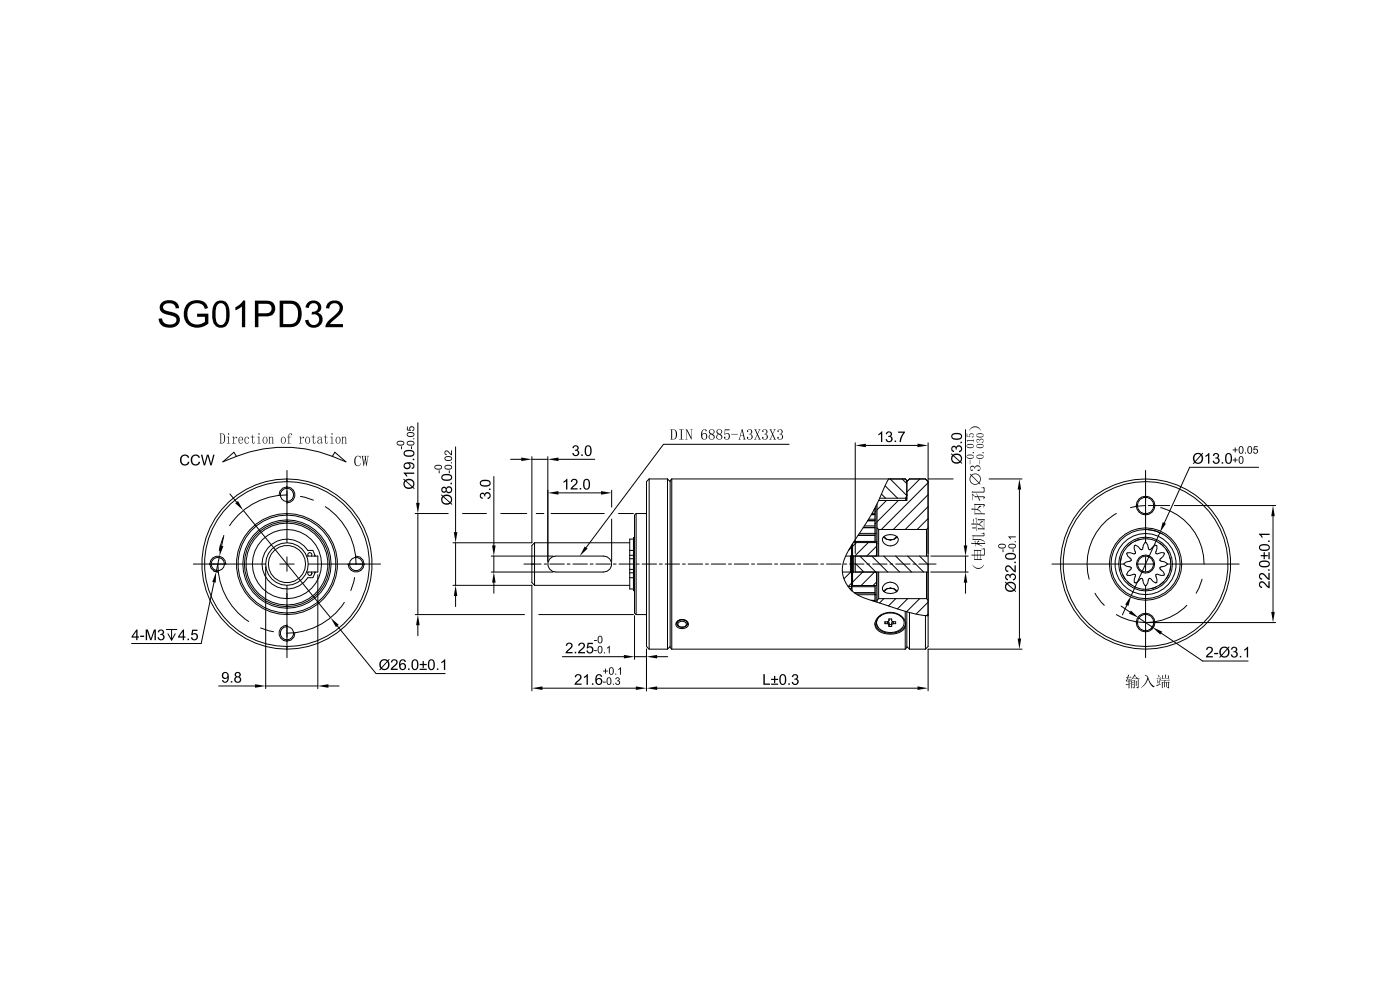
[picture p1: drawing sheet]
<svg xmlns="http://www.w3.org/2000/svg" width="297mm" height="210mm" viewBox="0 0 297 210" stroke-linecap="round" stroke-linejoin="round" font-family="sans-serif">
<g fill="none" stroke="#000" stroke-width=".21">
<path d="M60.9 99.8v15.2M243 99.8v15.2M41 119.6h15.3M46.2 119.6a14.5 14.5 0 0 0 6.5 12.2M47.3 114l-.8 2.8M59.3 119.6h3.1M60.9 105a14.5 14.5 0 0 0-12.2 6.5M60.9 118.1v3M63.7 105.3l2.8 .8M65 117.9h2.4v3.4h-2.4M65.4 117.9l-.1-.3 .1-.3 .3-.1 .3 .1 .2 .3-.1 .3M65.4 119.6h15.3"/>
<path d="M66.8 117.8l-.4-1.1h-1.1a5.3 5.3 0 0 0-7.9-1.1 5.3 5.3 0 0 0 0 8 5.3 5.3 0 0 0 7.9-1.1h1.1l.4-1M66.8 117.8v.1zM69 107.5a14.5 14.5 0 0 1 6.5 12.1M112.8 119.6h.6M113.4 115.1h20.2M113.4 115.1l-.6 .6v7.9l.6 .5M113.4 115.1v9M116.6 118.6l.6-.5 .7-.2h10.1a1.69 1.69 0 0 1 1.7 1.7 1.69 1.69 0 0 1-1.7 1.7h-10.1a1.69 1.69 0 0 1-1.5-.9 1.69 1.69 0 0 1 .2-1.8zM133.6 116.7h.8M133.6 118.5h.8M133.6 117.8h.8M134.4 114.3h-.8v10.6h.8"/>
<path d="M134.6 114h-.2v11.3h.2M134.9 108.9v21.4M134.9 108.9h2.2M134.9 108.9l-.3 .3v20.8l.3 .3M137.7 101.6h3.9M137.7 101.6v36.1M137.7 101.6l-.6 .5v35l.6 .6M141.6 101.6v36.1M141.6 101.6l.5 .5M142.5 101.6h49.5l.3 .3v4.2h-5.9M142.5 101.6v36.1M142.5 101.6l-.4 .3v35.4l.4 .4"/>
<path d="M179.4 117.9h1M180.4 117.9v3.4M180.6 115.7v9l-.1 .2M180.6 117.7l-.2 .2M180.6 116.1l-.5 .5M180.7 115.5v9.8l-.3-.3M180.8 115.3v8.9h5.1v-2.9M180.8 117.7l.3 .2M181 115.1h4.9v2.8M181.1 117.9h15.7M181.1 117.9v3.4M181.1 114.8h4.5"/>
<path d="M181.4 117.9v3.4M182 113.6h3.6M182 113.5h3.6M182.3 113.1h3.3M183.1 111.9h2.5M183.3 111.5h2.3M184 110.5h1.6M184.1 110.4h1.5M184.2 110.1h1.4M184.8 109.2h.8M184.8 109.1h.8M185 108.9h.6"/>
<path d="M185.4 108.1h.2M185.5 107.8h.1M185.6 107.8v7.3M185.6 113.1h.2M185.8 107.3v7.8M185.8 114.8h.2M185.9 115.3h.1M185.9 117.7l-.2 .2M185.9 115.2h.1M185.9 116.6h.1M185.9 117h.1M186 106.9v11"/>
<path d="M186 112l.4 .3M186.4 112.3h10.1M186.4 112.3v5.6M186.6 105.7h5.6M187.3 114a2.21 2.21 0 0 1 3.2 .2 1.7 1.7 0 0 1-1.2 1.5 1.7 1.7 0 0 1-1.9-.6l-.2-.4zM187.4 113.9l.6 .5 .8 .1M187.5 113.7l.5 .7 .8 .1M188.5 101.6l-.6 1a55.4 55.4 0 0 1-7.1 12.7 9.2 9.2 0 0 0-2.1 6.5 7.1 7.1 0 0 0 5.7 5.4l.6 .2a70.4 70.4 0 0 0 10.6 3.1l1.2 .1M188.8 114.5h.1M190.2 113.8l-.6 .5-.8 .2M190.3 113.9l-.7 .5-.8 .1M192.3 104.8l-.1 1.3"/>
<path d="M192.3 104.8l-.1 .9M192.3 105.5l-.1 .6M192.3 105.6l-.1 .5M192.3 102.1l.6-.5h3.4l.5 .5v35l-.5 .6M196.5 112.3v5.6M196.8 112l-.3 .3M223.1 119.6h15.3M236.8 108.9a12.3 12.3 0 0 0-5.8 13.9M237.8 118.2l-.2 1M239.9 118.8l-.1 .2a1.41 1.41 0 0 0-1.4 .6 1.39 1.39 0 0 0 1.4 .6l.1 .2M239.9 118.8h.1M239.9 115.2l-.8 .7"/>
<path d="M240.7 117.4l-.2 .1a1.41 1.41 0 0 0-1.5-.2 1.39 1.39 0 0 0 .9 1.2v.3M240.7 117.4l.1-.3a1.39 1.39 0 0 1-.1-1.4 1.41 1.41 0 0 1 1.2 .8l.5-.1a1.39 1.39 0 0 1 .6-1.3 1.41 1.41 0 0 1 .6 1.3l.2 .2 .3-.1a1.39 1.39 0 0 1 1.1-.8 1.41 1.41 0 0 1-.1 1.4l.1 .3 .3 .1a1.39 1.39 0 0 1 1.4-.2 1.41 1.41 0 0 1-.8 1.2l-.1 .3M240.7 117.4h.1M241.1 119.6a1.92 1.92 0 0 1 1.9-1.9 1.92 1.92 0 0 1 1.9 1.9M241.1 119.6a1.92 1.92 0 0 0 1.9 1.9 1.92 1.92 0 0 0 1.9-1.9M241.1 119.6h.2M241.4 119.6h3.1M241.6 114.4l-.9 .4M243 107.2l-1.8 .1-1.4 .4M243 118.1v3M244.7 119.6h.2M244.7 107.2h.2"/>
<path d="M246 115.2l.8 .7M246 118.8l.2 .2a1.39 1.39 0 0 1 1.3 .6 1.41 1.41 0 0 1-1.3 .6l-.2 .2M246 118.8h.1M246.2 107.7a12.4 12.4 0 0 1 9.2 11.9M247.3 116.5l.5 .9M247.6 119.6h15.2M248.1 118.2l.2 1M55.3 133.2l2.7 .8M60.9 124.2v15.3M65.4 121.3l-.1 .3 .1 .3 .3 .1 .3-.1 .2-.3-.1-.3M66.2 121.6l-.2 .3M66.8 121.3v.2z"/>
<path d="M73 127.8a14.5 14.5 0 0 1-12.1 6.5M75.2 122.5l-.8 2.7M113.4 124.1h20.2M133.6 122.5h.8M133.6 121.5h.8M133.6 120.7h.8M134.9 130.3h2.2M137.7 137.7h3.9M142.1 137.1l-.5 .6M142.5 137.7h49.5M143.5 132.2h.1M143.7 131.8a1.25 1.25 0 0 1 2.1 .4 1.2 1.2 0 0 1-1.1 .8 1.2 1.2 0 0 1-1.2-.8z"/>
<path d="M143.7 131.7a1.45 1.45 0 0 1 2.3 .7 1.45 1.45 0 0 1-1.3 .9 1.45 1.45 0 0 1-1.4-.9zM144 132a.86 .86 0 0 1 1-.3 .86 .86 0 0 1 .5 .9 .96 .96 0 0 1-1 .4 .96 .96 0 0 1-.7-.7zM144.7 131.4a.82 .82 0 0 0-1 .3 .82 .82 0 0 0 .1 1M144.7 131.4a.84 .84 0 0 1 .9 .3 .84 .84 0 0 1 0 .9M145.8 132.1v.1M178.7 121.3h1.7M179.9 124.4h.7M180.3 124.9h.2M180.4 121.3l.2 .2M180.4 125h.1M180.5 124.9l-.1 .1M180.7 124.4h4.9"/>
<path d="M181.1 121.3h15.7M181.1 121.3l-.3 .2M181.2 125.7h4.4M181.3 125.8h4.3M181.8 126.1h3.8M184.8 127.3h.8M185 127.4h.6M185.6 126.1h.2M185.6 124.2v3.4M185.7 121.3l.2 .2M185.8 124.2v3.4M185.8 132l.5 1.1"/>
<path d="M185.9 131.9l-.1 .1M186 121.3v6.4M186.4 127l-.4 .3M186.4 127h10.1M186.4 121.3v5.7M186.5 130.8a3.5 3.5 0 0 1 5.1 .6 2.03 2.03 0 0 1-1.9 2.6 2.91 2.91 0 0 1-3.8-1.9l.1-.7zM186.8 130.5l-.2 .2M186.9 130.4l-.7 .6-.4 1M187.6 123.9a1.74 1.74 0 0 1 2.9 1 1.98 1.98 0 0 1-2.7 .8 .96 .96 0 0 1-.7-.9 .96 .96 0 0 1 .5-.9zM188.2 131.9h-.5v.4h.5M188.2 132.3l.4 .2M188.2 131.9l.4 .2v.8h.5v-.4"/>
<path d="M188.2 131.9v.4M188.8 124.7l.8 .2 .6 .6M188.8 124.7l-.7 .2-.6 .6M188.8 124.7h.1M188.8 124.7l.9 .2 .6 .4M188.8 124.7l-.8 .2-.6 .4M189.1 132.5h-.5M189.5 131.9l-.4-.3v-.3h-.5v.3l-.4 .3M189.5 131.9h.5v.4h-.5M189.5 132.3l-.4 .2M189.5 131.9l-.4 .2v.4M189.5 131.9v.4"/>
<path d="M190.8 130.5l.3 .2M192 131.8l.1 .5-.1 .7M192 131.8a3.5 3.5 0 0 0-3.3-1.9 3.5 3.5 0 0 0-3.1 2.1 2.12 2.12 0 0 0 2 2.4 3.9 3.9 0 0 0 4.4-1.4M192 129.6v2.2M192 133v4.7M192.1 132.1a3.2 3.2 0 0 1-4 2.1 2.77 2.77 0 0 1-2.5-2.1M192.3 137.1l.6 .6M192.3 129.7v7.6l-.3 .4M192.9 137.7h3.4M192.9 129.9v7.8M196.3 130.6v7.1M196.5 127l.3 .3"/>
<path d="M196.5 121.3v5.7M232.2 125.8l1.4 1.9 .6 .7M237.6 120l.2 1.1M238.1 121.8l.5 .9M239.1 123.4l.8 .6M239.9 120.4h.1M239.9 120.4v.3a1.41 1.41 0 0 0-.9 1.2 1.39 1.39 0 0 0 1.5-.1h.2M240.7 121.8v.1M240.8 121.9v.2a1.41 1.41 0 0 0-.1 1.5 1.39 1.39 0 0 0 1.2-.9h.2M240.8 121.9h-.1M242.2 122.7h-.1M243 124.2v15.3"/>
<path d="M244.7 132h.2M245.3 124.5l-1 .3M246 120.4l.1 .3a1.39 1.39 0 0 1 .8 1.2 1.41 1.41 0 0 1-1.4-.1l-.4 .3a1.39 1.39 0 0 1 .1 1.5 1.41 1.41 0 0 1-1.1-.9l-.5 .1a1.39 1.39 0 0 1-.6 1.4 1.41 1.41 0 0 1-.6-1.4l-.2-.1M246 120.4h.1M246.8 123.4l-.8 .6M247.8 121.8l-.5 .9M248.3 120l-.2 1.1M251.7 128.4a12.3 12.3 0 0 1-14.9 1.9M254.9 122.8l-.6 2-.6 1"/>
<circle cx="46.2" cy="119.6" r="1.41"/>
<circle cx="60.9" cy="119.6" r="7.3"/>
<circle cx="60.9" cy="119.6" r="3.9"/>
<circle cx="60.9" cy="119.6" r="4.5"/>
<circle cx="60.9" cy="105" r="1.41"/>
<circle cx="60.9" cy="119.6" r="9.4"/>
<circle cx="60.9" cy="119.6" r="10.4"/>
<circle cx="60.9" cy="119.6" r="9"/>
<circle cx="60.9" cy="119.6" r="10.7"/>
<circle cx="60.9" cy="119.6" r="18"/>
<circle cx="60.9" cy="119.6" r="8.7"/>
<circle cx="60.9" cy="119.6" r="17.5"/>
<circle cx="75.5" cy="119.6" r="1.41"/>
<circle cx="243" cy="119.6" r="5.4"/>
<circle cx="243" cy="119.6" r="18"/>
<circle cx="243" cy="119.6" r="7.3"/>
<circle cx="243" cy="119.6" r="6.5"/>
<circle cx="243" cy="119.6" r="17.5"/>
<circle cx="243" cy="119.6" r="5.7"/>
<circle cx="243" cy="119.6" r="1.69"/>
<circle cx="243" cy="119.6" r="7.7"/>
<circle cx="243" cy="107.2" r="1.75"/>
<circle cx="243" cy="107.2" r="1.97"/>
<circle cx="60.9" cy="134.3" r="1.41"/>
<circle cx="243" cy="132" r="1.75"/>
<circle cx="243" cy="132" r="1.97"/>
</g>
<g fill="none" stroke="#000" stroke-width=".21">
<path d="M88.6 89.6v17M96.6 94.8v18.1M108.3 97.4h2.3M112.8 96.8v18.3h-16.7M112.8 97.4h3.4M116.2 96.8v22.3M118.4 97.4h7.8M167.4 94.2h-26.7l-16.4 21.9M181.4 93.9v23.5M183.6 94.5h11M196.8 93.9v23.5M204.8 91.1v24.6"/>
<path d="M266.9 99.1h-14.6l-5.4 11.8M46.5 118l-.6 3.3M47.5 113.5l-.5 2.3M47.9 119.6a1.69 1.69 0 0 0-1.7-1.7 1.69 1.69 0 0 0-1.7 1.8 1.69 1.69 0 0 0 1.8 1.6M48.8 104.7l1.4 1.8M51.6 108.2l18.5 22.8M59.2 105.1a1.69 1.69 0 0 1 1.6-1.8 1.69 1.69 0 0 1 1.8 1.6 1.69 1.69 0 0 1-1.7 1.7M75.4 117.9a1.69 1.69 0 0 1 1.8 1.7 1.69 1.69 0 0 1-1.6 1.7 1.69 1.69 0 0 1-1.8-1.7M88.1 108.9h7M88.6 108.9v21.4M96.6 115.1v9M98.1 108.9h5.1"/>
<path d="M104.2 117.9h13.1M104.7 101.1v14.6M104.7 117.9v3.4M106.2 108.9h5.5M113.7 108.9h1.6M116.9 108.9h11.3M118.4 104.5h9.1M129.7 108.9h.1M129.7 104v3.5M129.7 110.1v9M131.2 108.9h3.2M196.8 101.6h5.4"/>
<path d="M197.4 117.9h7.9M204.8 117.9v3.4M209.8 101.6h7M216.2 103.8v31.6M243.5 112.3l1.6 .3 1.4 .6M243.5 107.2h4.6M246 112.9l-6.1 13.4M249.1 107.2h21.5M270 109.5v20.3M35.3 133.5h2.2M36.4 133.5v2.3l-.8-1.4M37.2 134.4l-.8 1.4"/>
<path d="M45.3 121.1l.9 .2M45.4 123.5l-2.7 13h-14.8M56.4 120.2v25.8M60.9 132.6a1.69 1.69 0 0 0-1.7 1.7 1.69 1.69 0 0 0 1.7 1.7 1.69 1.69 0 0 0 1.7-1.8M67.4 121.9v24.1M71.5 132.7l8.3 10.1h14.6M88.1 130.3h23.1M88.6 132.6v2.2M96.1 124.1h16.7v22.4M96.6 126.4v2.2M104.2 121.3h13.1M104.7 123.6v2.2"/>
<path d="M114.3 130.3h20.1M119.3 139.3h13M134.6 130.6v9.2M134.6 139.3h2.5M137.1 137.7v8.8M139.4 139.3h2.2M197.4 121.3h7.9M204.8 123.6v2.2M216.8 137.7h-20v8.8M237.8 128.5l1.8 1.3M239 128.3l-.9 2.1M241.5 131.1l2.9 1.9"/>
<path d="M243.5 132h27.1M244.6 132.6l-.6 .8M246.3 134.3l8.8 5.9h9.6M46.4 145.5h7.7M56.4 145.5h11M69.7 145.5h2.2M115.1 145.9h19.8M139.4 145.9h55.2"/>
</g>
<g fill="none" stroke="#000" stroke-width=".21">
<path d="M181.4 119.5l1.8 1.8M181.6 115.1l-.8 .8M182.4 117.9l3.4 3.4M184.2 115.1l-2.9 2.8M184.9 117.9l3.4 3.4M185.8 108.4l-.2 .2M185.8 110.9l-.2 .2M185.9 115.8l-2.1 2.1M187 104.8l.8 .9M187.4 117.9l3.4 3.4M187.7 103l2.7 2.7M188 106.1l-2 2"/>
<path d="M188.8 101.6l3.5 3.5M190 117.9l3.4 3.4M190.5 106.1l-4.5 4.6M191.3 101.6l1 1M192.5 117.9l3.4 3.4M195 117.9l1.8 1.8M195.1 101.6l-2.8 2.8M196.8 104.9l-7.3 7.4M196.8 107.4l-4.8 4.9M196.8 102.4l-9.9 9.9M196.8 110l-2.3 2.3M180.4 121.3l-1.4 1.4"/>
<path d="M180.6 123.7l-.7 .7M183 121.3l-2.2 2.2M185.5 121.3l-2.9 2.9M185.9 123.4l-.7 .8M187.5 127l-1 .9M190 127l-1.6 1.5M192.5 127l-2.2 2.1M195.1 127l-2.8 2.7M196.8 127.7l-2.5 2.5M196.8 130.2l-.3 .4"/>
</g>
<g fill="#000">
<path d="M110.6 97l2.2 .4-2.2 .4zM116.2 97.4l2.2-.4v.8zM181.4 94.5l2.2-.4v.7zM194.6 94.1l2.2 .4-2.2 .3zM205.8 99a.51 .51 0 0 1 .5-.2 .51 .51 0 0 1 .4 .4 .6 .6 0 0 1 .7-.6 .6 .6 0 0 1 .5 .6 .6 .6 0 0 1-.5 .6 .24 .24 0 0 1 .1-.2 .24 .24 0 0 1 .3 0 .52 .52 0 0 0-.4-.8 .52 .52 0 0 0-.6 .7 .5 .5 0 0 0-.4-.5 .5 .5 0 0 0-.6 .4l.2 .3 .3-.1v.2a.49 .49 0 0 1-.6-.2 .49 .49 0 0 1 .1-.6zM205.7 91a1.3 1.3 0 0 1 1.3-.6 1.3 1.3 0 0 1 1.1 .9 1.49 1.49 0 0 0-2.6 0zM46.6 115.7l.8 .1-.9 2.2zM49.9 106.7l.6-.4 1.1 1.9zM88.2 106.6h.8l-.4 2.3zM96.3 112.9h.7l-.4 2.2zM104.4 115.7h.7l-.4 2.2zM116.2 104.5l2.2-.3v.7z"/>
<path d="M124 115.9l.6 .4-1.6 1.6zM127.5 104.2l2.2 .3-2.2 .4zM204.4 115.7h.8l-.4 2.2zM216.2 101.6l.4 2.2h-.8zM246.6 110.7l.7 .4-1.3 1.8zM270 107.2l.4 2.3h-.8zM45.9 121.3l-.1 2.3-.8-.2zM70.1 131l1.7 1.5-.6 .5zM88.6 130.3l.4 2.3h-.8zM96.6 124.1l.4 2.3h-.7zM104.7 121.3l.4 2.3h-.7zM132.3 138.9l2.3 .4-2.3 .3z"/>
<path d="M137.1 139.3l2.3-.4v.7zM204.8 121.3l.4 2.3h-.8zM215.8 135.4h.8l-.4 2.3zM239.9 126.3l-.6 2.2-.6-.3zM239.9 129.5l1.6 1.6-2.1-1zM244.4 133l2.1 1-.4 .6zM269.6 129.8h.8l-.4 2.2zM54.1 145.1l2.3 .4-2.3 .4zM67.4 145.5l2.3-.4v.8zM112.8 145.9l2.3-.3v.7zM134.9 145.6l2.2 .3-2.2 .4zM137.1 145.9l2.3-.3v.7z"/>
<path d="M194.6 145.6l2.2 .3-2.2 .4z"/>
<path d="M85.1 94.7h.1v.6h-.1zM84.3 93.6a.99 .99 0 0 1 1.4 .4 .81 .81 0 0 1-.8 .6 .81 .81 0 0 1-.7-.8zM84.4 93.8l-.1 .1a.53 .53 0 0 0 .8 .4h.3a.29 .29 0 0 0 .2-.3 .29 .29 0 0 0-.2-.3z"/>
<path d="M87.2 94.7h.2v.6h-.2zM86.4 93.6a.99 .99 0 0 1 1.5 .4 .81 .81 0 0 1-.9 .6 .81 .81 0 0 1-.7-.8zM86.5 93.8l-.1 .1a.53 .53 0 0 0 .9 .4h.2a.29 .29 0 0 0 .2-.3 .29 .29 0 0 0-.2-.3zM87.6 92.9h.3v.3h-.3zM86.4 91.8a.99 .99 0 0 1 1.5 .3 .81 .81 0 0 1-.9 .6 .81 .81 0 0 1-.7-.7zM86.5 92l-.1 .1a.53 .53 0 0 0 .9 .4l.2-.1a.29 .29 0 0 0 .2-.3 .29 .29 0 0 0-.2-.2zM86.3 90.5h.2v.6l.4 .1a.53 .53 0 0 1 .3-.8 .53 .53 0 0 1 .7 .4 .53 .53 0 0 1-.5 .6v-.2a.33 .33 0 0 0 .2-.5 .33 .33 0 0 0-.6 0 .33 .33 0 0 0 .1 .5v.2l-.8-.2z"/>
<path d="M121.5 94.7a.62 .62 0 0 1 1-.2 .62 .62 0 0 1-.1 1 .71 .71 0 0 1 0 1.2 .71 .71 0 0 1-1-.6h.3a.46 .46 0 0 0 .5 .4 .46 .46 0 0 0 .4-.6 .46 .46 0 0 0-.7-.3l.1-.2a.39 .39 0 0 0 .5-.3 .39 .39 0 0 0-.4-.5 .39 .39 0 0 0-.4 .5l-.3-.1zM123.3 96.4h.3v.3h-.3zM124.3 94.6a.8 .8 0 0 1 .9 0 .8 .8 0 0 1 .3 1 .79 .79 0 0 1-.3 1 .79 .79 0 0 1-1.1-.2l-.1-1zM124.5 94.7a1.26 1.26 0 0 0 .2 1.8h.1a1.37 1.37 0 0 0 0-1.8z"/>
<path d="M186.3 92l.8-.5v2.2h-.3v-1.7l-.5 .3zM188 91.7a.62 .62 0 0 1 1-.1 .62 .62 0 0 1-.1 .9 .71 .71 0 0 1 0 1.3 .71 .71 0 0 1-1.1-.6l.3-.1a.46 .46 0 0 0 .5 .5 .46 .46 0 0 0 .4-.6 .46 .46 0 0 0-.6-.3v-.3a.39 .39 0 0 0 .5-.3 .39 .39 0 0 0-.4-.4 .39 .39 0 0 0-.4 .4h-.2zM189.7 93.4h.4v.3h-.4zM190.5 91.5h1.4l-.7 1.4-.1 .8h-.3l.1-.4 .7-1.5h-1.1z"/>
<path d="M201.8 96.2l.3 .2a1.15 1.15 0 0 1 1.6 0 1.15 1.15 0 0 1 .1 1.5l.3 .3-.1 .2-.3-.3a1.15 1.15 0 0 1-1.6 0 1.15 1.15 0 0 1-.1-1.5l-.3-.3zM202.2 96.7a.82 .82 0 0 0 0 1.1 .82 .82 0 0 0 1 .2l.3-.1zM202.3 96.6l1.3 1.2a.84 .84 0 0 0 0-1.2 .84 .84 0 0 0-1.1 0zM202 94.7l.1-.1a.5 .5 0 0 1 .7 .2 .71 .71 0 0 1 1.2 0 .71 .71 0 0 1-.6 1.1v-.3a.46 .46 0 0 0 .4-.5 .46 .46 0 0 0-.6-.4 .46 .46 0 0 0-.3 .7l-.2-.1a.39 .39 0 0 0-.3-.5 .39 .39 0 0 0-.5 .4 .39 .39 0 0 0 .5 .4l-.1 .3a.69 .69 0 0 1-.5-.5 .69 .69 0 0 1 .2-.7zM203.7 93.7h.3v.3h-.3zM202 92l.5-.2a1.15 1.15 0 0 1 1.6 .7v.2a1.5 1.5 0 0 1-2 .5 .68 .68 0 0 1-.1-1.2zM202.1 92.3l-.1 .3a1.38 1.38 0 0 0 1.8 0v-.2a1.41 1.41 0 0 0-1.7-.1z"/>
<path d="M205.7 97.5l.1 1zM205.2 96.7l-.1 .1a.86 .86 0 0 0 1.4 0l-.6-.2zM205.1 96.6a.9 .9 0 0 1 1.5 .3 .87 .87 0 0 1-.9 .4 .87 .87 0 0 1-.7-.6zM206.3 96a.15 .15 0 0 1 .3 0 .15 .15 0 0 1-.3 0zM205.2 94.4l-.1 .1a.86 .86 0 0 0 1.4 0l-.6-.2zM205.1 94.3a.9 .9 0 0 1 1.5 .4 .87 .87 0 0 1-.9 .4 .87 .87 0 0 1-.7-.6zM205 93.4h1.4l.1-.3v.7l-.1-.3h-1.1l-.2 .3zM205 91.9l.2 .1v.6h.5a.43 .43 0 0 1 .1-.6 .43 .43 0 0 1 .6 .1 .43 .43 0 0 1-.2 .6l-.1-.1h.3a.37 .37 0 0 0-.1-.5 .37 .37 0 0 0-.5 .1 .37 .37 0 0 0 0 .5h-.8z"/>
<path d="M207.8 97.5l.1 1zM207.2 96.7l-.1 .1a.86 .86 0 0 0 1.5 0l-.6-.2zM207.2 96.6a.9 .9 0 0 1 1.4 .3 .87 .87 0 0 1-.8 .4 .87 .87 0 0 1-.7-.6zM208.4 96a.13 .13 0 0 1 .2 0 .13 .13 0 0 1-.2 0zM207.2 94.4l-.1 .1a.86 .86 0 0 0 1.5 0l-.6-.2zM207.2 94.3a.9 .9 0 0 1 1.4 .4 .87 .87 0 0 1-.8 .4 .87 .87 0 0 1-.7-.6zM207.1 93.3l.4-.2 .3 .3a.42 .42 0 0 1 .4-.4 .42 .42 0 0 1 .4 .4 .42 .42 0 0 1-.4 .4l.2-.1a.36 .36 0 0 0-.1-.6 .36 .36 0 0 0-.5 .4v.1a.3 .3 0 0 0-.2-.4 .3 .3 0 0 0-.4 .1 .3 .3 0 0 0 .1 .4h.2l-.1 .2a.39 .39 0 0 1-.3-.6zM207.2 92.2l-.1 .1a.86 .86 0 0 0 1.5 0l-.6-.3zM207.2 92.1a.9 .9 0 0 1 1.4 .3 .87 .87 0 0 1-.8 .4 .87 .87 0 0 1-.7-.6z"/>
<path d="M253.4 96.3l.1-.1a1.11 1.11 0 0 1 1.3 .1l.3-.3 .1 .1-.3 .3a1.15 1.15 0 0 1 0 1.6 1.15 1.15 0 0 1-1.5 .1l-.3 .3-.1-.1 .3-.3a1.33 1.33 0 0 1 .1-1.7zM253.7 96.4l-.4 .6 .2 .8 1.1-1.3a.78 .78 0 0 0-.9-.1zM254.7 96.7l-1.1 1.2a.84 .84 0 0 0 1.1 0 .84 .84 0 0 0 .1-1.1zM255.7 96.6l.8-.5v2.2h-.3v-1.7l-.5 .3zM257.4 96.3a.62 .62 0 0 1 .9-.2 .62 .62 0 0 1 0 1 .71 .71 0 0 1 0 1.2 .71 .71 0 0 1-1.1-.6h.3a.46 .46 0 0 0 .5 .4 .46 .46 0 0 0 .4-.5 .46 .46 0 0 0-.6-.3v-.3a.39 .39 0 0 0 .5-.3 .39 .39 0 0 0-.4-.4 .39 .39 0 0 0-.4 .4h-.3zM259.1 98h.3v.3h-.3zM260.1 96.3a.8 .8 0 0 1 1 0 .8 .8 0 0 1 .2 .9 .79 .79 0 0 1-.3 1 .79 .79 0 0 1-1.1-.2l-.1-1zM260.3 96.4a1.26 1.26 0 0 0 .3 1.7h.1a1.37 1.37 0 0 0 0-1.8z"/>
<path d="M261.5 95.3h.4v-.4h.2v.4h.4v.2h-.4v.4h-.2v-.4h-.4zM262.9 94.7a.6 .6 0 0 1 .8 .1 .6 .6 0 0 1 0 .8 .52 .52 0 0 1-.3 .6 .52 .52 0 0 1-.6-.2l-.1-.7zM263.1 94.8l-.1 .1a.88 .88 0 0 0 .2 1.2h.1a.78 .78 0 0 0-.1-1.3zM264 96h.3v.2h-.3zM264.7 94.7a.6 .6 0 0 1 .8 .1 .6 .6 0 0 1 .1 .8 .52 .52 0 0 1-.3 .6 .52 .52 0 0 1-.7-.2v-.7zM264.9 94.8v.1a.88 .88 0 0 0 .2 1.2 .78 .78 0 0 0-.1-1.3zM266 94.6h.8v.2h-.7l-.1 .4a.53 .53 0 0 1 .8 .3 .53 .53 0 0 1-.4 .7 .53 .53 0 0 1-.6-.4h.2a.33 .33 0 0 0 .5 .1 .33 .33 0 0 0 0-.5 .33 .33 0 0 0-.5 .1l-.2-.1z"/>
<path d="M261.5 97.5h.4v-.5h.2v.5h.4v.1h-.4v.5h-.2v-.5h-.4zM262.9 96.9a.6 .6 0 0 1 .8 0 .6 .6 0 0 1 0 .8 .52 .52 0 0 1-.3 .6 .52 .52 0 0 1-.6-.2l-.1-.7zM263.1 97h-.1a.88 .88 0 0 0 .2 1.2h.1a.78 .78 0 0 0-.1-1.3z"/>
<path d="M85.6 101.5l.4 .3a1.15 1.15 0 0 1 1.5 0 1.15 1.15 0 0 1 .2 1.5l.2 .3-.1 .1-.3-.3a1.15 1.15 0 0 1-1.5 .1 1.15 1.15 0 0 1-.2-1.6l-.3-.2zM86 102.1a.82 .82 0 0 0 0 1.1 .82 .82 0 0 0 1 .2l.3-.1zM86.2 102l1.3 1.1a.84 .84 0 0 0-.1-1.1 .84 .84 0 0 0-1.1-.1zM85.6 100.2h2.3v.3h-1.8l.3 .5h-.2zM85.8 98.3a1.25 1.25 0 0 1 2.1 .7l-.4 .5h-.2v-.3a.49 .49 0 0 0 .3-.7 .49 .49 0 0 0-.7-.2h-.1a.73 .73 0 0 1 0 1 .73 .73 0 0 1-1 0 .73 .73 0 0 1 0-1zM85.9 98.8a.49 .49 0 0 0 .9 0 .49 .49 0 0 0-.9 0zM87.5 97.3h.4v.3h-.4zM85.8 95.6l.5-.2a1.15 1.15 0 0 1 1.6 .7v.2a1.5 1.5 0 0 1-1.9 .5 .68 .68 0 0 1-.2-1.2zM85.9 95.9l-.1 .3a1.38 1.38 0 0 0 1.9 0v-.2a1.41 1.41 0 0 0-1.8-.1z"/>
<path d="M93.1 99.8h.1v.6h-.1zM92.3 98.7a.99 .99 0 0 1 1.4 .4 .81 .81 0 0 1-.8 .6 .81 .81 0 0 1-.7-.8zM92.4 98.9l-.1 .1a.53 .53 0 0 0 .8 .4h.3a.29 .29 0 0 0 .2-.3 .29 .29 0 0 0-.2-.3z"/>
<path d="M93.7 104.9l.3 .2a1.15 1.15 0 0 1 1.5 0 1.15 1.15 0 0 1 .2 1.6l.3 .2-.2 .2-.3-.3a1.15 1.15 0 0 1-1.5 0 1.15 1.15 0 0 1-.2-1.5l-.3-.3zM94 105.4a.82 .82 0 0 0 0 1.1 .82 .82 0 0 0 1 .2l.3-.1zM94.2 105.3l1.3 1.2a.84 .84 0 0 0-.1-1.2 .84 .84 0 0 0-1.1 0zM93.9 103.3a.5 .5 0 0 1 .7 .2 .67 .67 0 0 1 1.1-.2 .67 .67 0 0 1 0 1.1 .67 .67 0 0 1-1.1-.2 .6 .6 0 0 1-.9 .2 .6 .6 0 0 1 0-.9zM93.8 103.9a.37 .37 0 0 0 .7 0 .37 .37 0 0 0-.7 0zM94.8 103.9a.46 .46 0 0 0 .9 0 .46 .46 0 0 0-.9 0zM95.5 102.4h.4v.3h-.4zM93.8 100.7l.5-.2a1.15 1.15 0 0 1 1.6 .7v.2a1.5 1.5 0 0 1-1.9 .5 .68 .68 0 0 1-.2-1.2zM93.9 101l-.1 .3a1.38 1.38 0 0 0 1.9 0v-.2a1.41 1.41 0 0 0-1.8-.1z"/>
<path d="M95.2 99.8h.2v.6h-.2zM94.4 98.7a.99 .99 0 0 1 1.5 .4 .81 .81 0 0 1-.9 .6 .81 .81 0 0 1-.7-.8zM94.5 98.9l-.1 .1a.53 .53 0 0 0 .9 .4h.2a.29 .29 0 0 0 .2-.3 .29 .29 0 0 0-.2-.3zM95.6 98h.3v.3h-.3zM94.4 96.9a.99 .99 0 0 1 1.5 .3 .81 .81 0 0 1-.9 .6 .81 .81 0 0 1-.7-.7zM94.5 97.1l-.1 .1a.53 .53 0 0 0 .9 .4l.2-.1a.29 .29 0 0 0 .2-.3 .29 .29 0 0 0-.2-.2zM94.5 95.6a1.16 1.16 0 0 1 1.2 .7v-.8h.2v1.1l-.6-.4a.54 .54 0 0 0-.8-.4 .31 .31 0 0 0 0 .3 .31 .31 0 0 0 .3 .2l-.1 .2a.53 .53 0 0 1-.4-.4 .53 .53 0 0 1 .2-.5z"/>
<path d="M102 104.6l.1-.1a.5 .5 0 0 1 .7 .3 .71 .71 0 0 1 1.2 0 .71 .71 0 0 1-.6 1v-.2a.46 .46 0 0 0 .4-.6 .46 .46 0 0 0-.6-.3 .46 .46 0 0 0-.2 .6h-.3a.39 .39 0 0 0-.3-.5 .39 .39 0 0 0-.5 .3 .39 .39 0 0 0 .5 .4l-.1 .3a.69 .69 0 0 1-.5-.5 .69 .69 0 0 1 .2-.7zM103.7 103.6h.3v.3h-.3zM102 102l.5-.2a1.15 1.15 0 0 1 1.6 .7v.1a1.5 1.5 0 0 1-2 .5 .68 .68 0 0 1-.1-1.1zM102.1 102.2l-.1 .4a1.38 1.38 0 0 0 1.8 0v-.2a1.41 1.41 0 0 0-1.7-.2z"/>
<path d="M119.5 102.1l.8-.6v2.3h-.2v-1.8l-.6 .4zM121.2 101.8a.75 .75 0 0 1 1.2 0 .75 .75 0 0 1-.4 1.2l-.6 .5h1.1v.3h-1.5l.5-.7a.86 .86 0 0 0 .6-1.2 .44 .44 0 0 0-.5-.1 .44 .44 0 0 0-.3 .4h-.2zM123 103.5h.3v.3h-.3zM123.9 101.7a.8 .8 0 0 1 1 0 .8 .8 0 0 1 .2 1 .79 .79 0 0 1-.3 1 .79 .79 0 0 1-1-.2l-.1-1zM124.2 101.9a1.26 1.26 0 0 0 .2 1.7h.1a1.37 1.37 0 0 0 0-1.8z"/>
<path d="M205.8 100.5l.2 .2a1.19 1.19 0 0 1 1.7 .1 1.19 1.19 0 0 1 0 1.6l.3 .2-.1 .1-.3-.2a1.19 1.19 0 0 1-1.6-.1 1.19 1.19 0 0 1-.1-1.6l-.2-.2zM206 100.9a1.03 1.03 0 0 0 .1 1.4 1.03 1.03 0 0 0 1.4 .1zM206.2 100.8l1.4 1.5a1.03 1.03 0 0 0 0-1.4 1.03 1.03 0 0 0-1.4-.1z"/>
<path d="M206.2 119.8a1.44 1.44 0 0 0 2.5-.1 1.3 1.3 0 0 1-1.2 1 1.3 1.3 0 0 1-1.3-.9zM206.5 116.7l.2-.1 .1 .1h1.3l-.1 .9h.6l.1-1-.6-.2 .7-.1 .1 1.4-.2 .1h-.7v.8l.3 .2h-1.7l.1-1h-.7l.1-.3 .6 .1v-.7zM206.7 117.8v.8h.6v-.8zM206.7 116.9v.7h.6v-.7zM207.4 117.8v.8h.5v-.8zM207.4 116.9v.7h.5v-.7zM206.4 113.4l.1 .2h2.1v-.4l-.5-.1 .6-.1 .1 .2-.1 .5h-2.3v.6h1.6l.7 .4 .2 .3a3.9 3.9 0 0 0-2.7-.5l.1-.2-.1-.7zM206.1 115.1l.7 .1-.1-.3 .2-.3v.6h.3l.4-.5h.1l-.4 .5h1.6l.1 .2-1.6-.1 .9 .6-1.4-.5-.1 .5v-.6l-.8 .1zM207.3 111l.3 .1 .5-.5h.4l-.8 .6 .8 .8a1.62 1.62 0 0 0-1.3-.8zM207.5 110l1.3 .1-.1 1.9 .2 .2-.2 .1h-1.4l.2-.3 1.2 .1v-1.8h-1.4zM206.3 110.3l.3-.2v.9h.4v-.8l-.1-.2 .2-.2v2.7l-.1 .2v-.6h-.8l.1-.3 .7 .1v-.7h-1l.1-.3 .4 .1v-.6zM206.8 108.1v.8h1.3l-.7-.7zM206.8 106.8l.1 .1h1.8l.2 .2v.1l-.2 .5-.2-.6h-1.7v.8l.5 .1 .4-.7h.4v.1l-.8 .6 .5 .2 .4 .7h.7l.1 .2h-2.4l.1-1h-.7l.1-.3 .6 .1v-.8l-.1-.1zM206.2 104.1l.1 .2h2.3v-.7l-.6-.2 .6-.1 .2 .2v.8l-.1 .2h-2.6zM206.4 104.7l.4 .6 .1-.2 .4 .2-.2-.7 .4 .7h1.2l.2 .3-.3 .3v-.5h-1.1l.4 .7-.2 .1-.3-.8h-.7l.1-.1-.5-.3-.1 1.1-.1-1.2z"/>
<path d="M212.6 116.5h.2v.6h-.2zM211.9 115.5a.99 .99 0 0 1 1.4 .3 .81 .81 0 0 1-.8 .6 .81 .81 0 0 1-.8-.8zM211.9 115.6v.2a.53 .53 0 0 0 .8 .3h.3a.29 .29 0 0 0 .2-.3 .29 .29 0 0 0-.2-.3z"/>
<path d="M214.8 116.5h.2v.6h-.2zM214 115.5a.99 .99 0 0 1 1.5 .3 .81 .81 0 0 1-.9 .6 .81 .81 0 0 1-.7-.8zM214.1 115.6l-.1 .2a.53 .53 0 0 0 .9 .3h.2a.29 .29 0 0 0 .2-.3 .29 .29 0 0 0-.2-.3zM215.2 114.8h.2v.2h-.2zM213.9 113.8h1.5v.2h-1.2l.2 .3h-.1z"/>
<path d="M28.9 133.5h.3v1.5h.3v.2h-.3v.6h-.3v-.6h-1v-.2zM28.9 133.9l-.7 1.1h.7zM29.7 134.8h.9v.3h-.9zM30.9 133.5h.5l.6 1.9 .7-1.9h.4v2.3h-.3v-1.9l-.7 1.9h-.3l-.6-2v2h-.3zM33.6 133.7a.62 .62 0 0 1 1-.1 .62 .62 0 0 1-.1 .9 .71 .71 0 0 1 0 1.3 .71 .71 0 0 1-1.1-.6l.3-.1a.46 .46 0 0 0 .5 .5 .46 .46 0 0 0 .4-.6 .46 .46 0 0 0-.6-.3v-.3a.39 .39 0 0 0 .5-.3 .39 .39 0 0 0-.4-.4 .39 .39 0 0 0-.4 .4h-.2z"/>
<path d="M38.8 133.5h.2v1.5h.3v.2h-.3v.6h-.2v-.6h-1v-.2zM38.8 133.9l-.8 1.1h.8zM39.8 135.4h.3v.4h-.3zM40.8 133.5h1.1v.3h-.9l-.1 .6a.75 .75 0 0 1 1 .4 .75 .75 0 0 1-.5 1 .75 .75 0 0 1-.9-.6l.3-.1a.51 .51 0 0 0 .7 .3 .51 .51 0 0 0 .2-.7 .51 .51 0 0 0-.7-.1l-.5 .1z"/>
<path d="M120.1 136.5a.75 .75 0 0 1 1.2 .1 .75 .75 0 0 1-.4 1.1l-.6 .6h1.1v.3h-1.4l.4-.8a.86 .86 0 0 0 .6-1.2 .44 .44 0 0 0-.4-.1 .44 .44 0 0 0-.3 .5l-.3-.1zM121.9 138.2h.3v.4h-.3zM122.8 136.5a.75 .75 0 0 1 1.2 .1 .75 .75 0 0 1-.4 1.1l-.6 .6h1.1v.3h-1.5l.4-.8a.86 .86 0 0 0 .7-1.2 .44 .44 0 0 0-.5-.1 .44 .44 0 0 0-.3 .5l-.3-.1zM124.6 136.3h1.2v.3h-.9l-.2 .6a.75 .75 0 0 1 1.1 .4 .75 .75 0 0 1-.5 1 .75 .75 0 0 1-.9-.6l.3-.1a.51 .51 0 0 0 .7 .3 .51 .51 0 0 0 .2-.7 .51 .51 0 0 0-.7-.1l-.5 .1z"/>
<path d="M126 135.7h.6v.2h-.6zM126.9 135a.6 .6 0 0 1 .8 0 .6 .6 0 0 1 .1 .8 .52 .52 0 0 1-.3 .6 .52 .52 0 0 1-.7-.2l-.1-.7zM127.1 135l-.1 .1a.88 .88 0 0 0 .3 1.2 .78 .78 0 0 0-.1-1.3z"/>
<path d="M126 137.9h.6v.2h-.6zM126.9 137.1a.6 .6 0 0 1 .8 0 .6 .6 0 0 1 .1 .8 .52 .52 0 0 1-.3 .6 .52 .52 0 0 1-.7-.2l-.1-.7zM127.1 137.2h-.1a.88 .88 0 0 0 .3 1.2 .78 .78 0 0 0-.1-1.3zM128.1 138.3h.2v.3h-.2zM128.7 137.4l.6-.4v1.6h-.2v-1.3l-.4 .2z"/>
<path d="M213.2 123.3l.3 .3a1.15 1.15 0 0 1 1.6 0 1.15 1.15 0 0 1 .1 1.5l.3 .3-.1 .1-.3-.2a1.15 1.15 0 0 1-1.6 0 1.15 1.15 0 0 1-.1-1.5l-.3-.3zM213.6 123.9a.82 .82 0 0 0 0 1.1 .82 .82 0 0 0 1 .2l.3-.1zM213.8 123.8l1.2 1.2a.84 .84 0 0 0 0-1.2 .84 .84 0 0 0-1.1-.1zM213.4 121.8h.1a.5 .5 0 0 1 .7 .2 .71 .71 0 0 1 1.2 0 .71 .71 0 0 1-.6 1.1v-.3a.46 .46 0 0 0 .4-.5 .46 .46 0 0 0-.5-.4 .46 .46 0 0 0-.3 .6h-.3a.39 .39 0 0 0-.3-.5 .39 .39 0 0 0-.4 .4 .39 .39 0 0 0 .4 .4v.3a.69 .69 0 0 1-.6-.5 .69 .69 0 0 1 .2-.8zM213.4 120a1.09 1.09 0 0 1 1.4 .7l.4 .3v-1.1h.2v1.5l-.7-.5a.86 .86 0 0 0-1.2-.6 .44 .44 0 0 0-.1 .5 .44 .44 0 0 0 .5 .2l-.1 .3a.75 .75 0 0 1-.6-.5 .75 .75 0 0 1 .2-.8zM215.1 119.1h.3v.3h-.3zM213.4 117.5l.5-.2a1.15 1.15 0 0 1 1.6 .7v.1a1.5 1.5 0 0 1-1.9 .5 .68 .68 0 0 1-.2-1.1zM213.5 117.7l-.1 .4a1.38 1.38 0 0 0 1.9 0v-.2a1.41 1.41 0 0 0-1.8-.2z"/>
<path d="M255.9 137.4a.75 .75 0 0 1 1.3 0 .75 .75 0 0 1-.5 1.2l-.6 .6h1.1v.2h-1.4l.4-.7a.86 .86 0 0 0 .6-1.2 .44 .44 0 0 0-.4-.1 .44 .44 0 0 0-.3 .4h-.3zM257.5 138.5h.9v.2h-.9zM259 137.3h.1a1.11 1.11 0 0 1 1.3 .1l.2-.3 .2 .1-.3 .3a1.15 1.15 0 0 1 0 1.6 1.15 1.15 0 0 1-1.5 .1l-.3 .3-.1-.1 .3-.3a1.33 1.33 0 0 1 .1-1.8zM259.2 137.5l-.3 .6 .2 .8 1.1-1.3a.78 .78 0 0 0-1-.1zM260.3 137.7l-1.1 1.3a.84 .84 0 0 0 1.1 0 .84 .84 0 0 0 .1-1.1zM261.2 137.4a.62 .62 0 0 1 1-.2 .62 .62 0 0 1-.1 1 .71 .71 0 0 1 0 1.2 .71 .71 0 0 1-1.1-.6h.3a.46 .46 0 0 0 .6 .4 .46 .46 0 0 0 .3-.6 .46 .46 0 0 0-.6-.3v-.2a.39 .39 0 0 0 .5-.3 .39 .39 0 0 0-.4-.5 .39 .39 0 0 0-.3 .5l-.3-.1zM263 139.1h.3v.3h-.3zM263.9 137.7l.8-.5v2.2h-.3v-1.7l-.5 .3z"/>
<path d="M267.3 123.4a1.09 1.09 0 0 1 1.4 .7l.3 .3v-1.1h.3v1.5l-.8-.5a.86 .86 0 0 0-1.1-.6 .44 .44 0 0 0-.1 .5 .44 .44 0 0 0 .4 .2v.3a.75 .75 0 0 1-.7-.5 .75 .75 0 0 1 .3-.8zM267.3 121.6a1.09 1.09 0 0 1 1.4 .7l.3 .3v-1.1h.3v1.5l-.8-.5a.86 .86 0 0 0-1.1-.6 .44 .44 0 0 0-.1 .5 .44 .44 0 0 0 .4 .3v.2a.75 .75 0 0 1-.7-.5 .75 .75 0 0 1 .3-.8zM269 120.7h.3v.4h-.3zM267.2 119.1l.5-.2a1.15 1.15 0 0 1 1.6 .7v.2a1.5 1.5 0 0 1-1.9 .4 .68 .68 0 0 1-.2-1.1zM267.3 119.3l-.1 .4a1.38 1.38 0 0 0 1.9 0v-.2a1.41 1.41 0 0 0-1.8-.2zM267.4 117.7h.6v-.6h.3v.6h.6v.3h-.6v.6h-.3v-.6h-.6zM269 117.1h.3v1.5h-.3zM267.2 115.6l.5-.2a1.15 1.15 0 0 1 1.6 .7v.2a1.5 1.5 0 0 1-1.9 .4 .68 .68 0 0 1-.2-1.1zM267.3 115.9l-.1 .3a1.38 1.38 0 0 0 1.9 0v-.2a1.41 1.41 0 0 0-1.8-.1zM269 114.6h.3v.3h-.3zM267 113.2h2.3v.3h-1.8l.4 .5h-.3z"/>
<path d="M47.4 142.6a.89 .89 0 0 1 1 .2 .89 .89 0 0 1 .1 1 .75 .75 0 0 1-.5 1 .75 .75 0 0 1-.9-.6h.3a.49 .49 0 0 0 .6 .3 .49 .49 0 0 0 .3-.7v-.1a.73 .73 0 0 1-1.2 0 .73 .73 0 0 1 .3-1.1zM47.3 143.2a.49 .49 0 0 0 .9 0 .49 .49 0 0 0-.9 0zM49 144.4h.3v.4h-.3zM49.9 142.8a.62 .62 0 0 1 .9-.2 .62 .62 0 0 1 0 .9h-.1a.67 .67 0 0 1 .2 1.1 .67 .67 0 0 1-1 0 .67 .67 0 0 1 .2-1.1 .5 .5 0 0 1-.2-.7zM50 143.1a.4 .4 0 0 0 .8 0 .4 .4 0 0 0-.8 0zM50 144.1a.46 .46 0 0 0 .9 0 .46 .46 0 0 0-.9 0z"/>
<path d="M80.9 140l.1-.1a1.11 1.11 0 0 1 1.2 .1l.3-.3 .1 .2-.2 .3a1.15 1.15 0 0 1 0 1.5 1.15 1.15 0 0 1-1.6 .2l-.2 .3-.2-.2 .3-.3a1.33 1.33 0 0 1 .2-1.7zM81.1 140.2l-.3 .5 .1 .8 1.1-1.3a.78 .78 0 0 0-.9 0zM82.2 140.4l-1.2 1.3a.84 .84 0 0 0 1.2-.1 .84 .84 0 0 0 0-1.1zM83 140.1a.75 .75 0 0 1 1.2 0 .75 .75 0 0 1-.4 1.2l-.6 .5h1.1v.3h-1.4l.4-.8a.86 .86 0 0 0 .6-1.1 .44 .44 0 0 0-.5-.1 .44 .44 0 0 0-.2 .4h-.3zM85 139.9a.66 .66 0 0 1 .7-.1 .66 .66 0 0 1 .4 .6h-.3a.43 .43 0 0 0-.5-.4 .43 .43 0 0 0-.4 .5v.4a.73 .73 0 0 1 1 0 .73 .73 0 0 1 .1 1 .73 .73 0 0 1-1 .1 1.72 1.72 0 0 1 0-2.1zM84.9 141.4a.5 .5 0 0 0 1 0 .5 .5 0 0 0-1 0zM86.6 141.8h.3v.3h-.3zM87.5 140a.8 .8 0 0 1 1 0 .8 .8 0 0 1 .2 1 .79 .79 0 0 1-.3 1 .79 .79 0 0 1-1-.3l-.1-.9zM87.8 140.1a1.26 1.26 0 0 0 .2 1.8h.1a1.37 1.37 0 0 0 0-1.9zM89.6 140.2h.3v.6h.6v.3h-.6v.6h-.3v-.6h-.6v-.3h.6zM89 141.8h1.5v.3h-1.5zM91 140a.8 .8 0 0 1 1 0 .8 .8 0 0 1 .2 1 .79 .79 0 0 1-.3 1 .79 .79 0 0 1-1-.3l-.1-.9zM91.2 140.1a1.26 1.26 0 0 0 .3 1.8h.1a1.37 1.37 0 0 0 0-1.9zM92.7 141.8h.3v.3h-.3zM93.6 140.4l.8-.6v2.3h-.3v-1.8l-.5 .3z"/>
<path d="M122 143.2a.75 .75 0 0 1 1.2 .1 .75 .75 0 0 1-.4 1.1l-.6 .6h1.1v.2h-1.4l.4-.7a.86 .86 0 0 0 .6-1.2 .44 .44 0 0 0-.5-.1 .44 .44 0 0 0-.2 .4h-.3zM123.9 143.5l.8-.5v2.2h-.3v-1.7l-.5 .3zM125.5 144.9h.4v.3h-.4zM126.6 143.1a.66 .66 0 0 1 .7-.1 .66 .66 0 0 1 .4 .5h-.3a.43 .43 0 0 0-.4-.3 .43 .43 0 0 0-.4 .4l-.1 .5a.73 .73 0 0 1 1.1-.1 .73 .73 0 0 1 0 1.1 .73 .73 0 0 1-1 0 1.72 1.72 0 0 1 0-2zM126.6 144.6a.5 .5 0 0 0 1 0 .5 .5 0 0 0-1 0z"/>
<path d="M127.9 144.6h.6v.2h-.6zM128.8 143.8a.6 .6 0 0 1 .8 0 .6 .6 0 0 1 .1 .8 .52 .52 0 0 1-.3 .6 .52 .52 0 0 1-.7-.2l-.1-.7zM129 143.9h-.1a.88 .88 0 0 0 .3 1.2 .78 .78 0 0 0-.1-1.3zM130 145h.2v.2h-.2zM130.6 143.8a.43 .43 0 0 1 .7-.1 .43 .43 0 0 1-.1 .7 .5 .5 0 0 1 0 .8 .5 .5 0 0 1-.7-.4h.2a.32 .32 0 0 0 .4 .3 .32 .32 0 0 0 .2-.4 .32 .32 0 0 0-.4-.2v-.2a.28 .28 0 0 0 .3-.2 .28 .28 0 0 0-.2-.3 .28 .28 0 0 0-.3 .3h-.2z"/>
<path d="M127.9 142.2h.4v-.4h.2v.4h.4v.2h-.4v.4h-.2v-.4h-.4zM129.3 141.6a.6 .6 0 0 1 .8 .1 .6 .6 0 0 1 .1 .7 .52 .52 0 0 1-.3 .7 .52 .52 0 0 1-.7-.2l-.1-.7zM129.5 141.7l-.1 .1a.88 .88 0 0 0 .3 1.2 .78 .78 0 0 0-.1-1.3zM130.5 142.9h.2v.2h-.2zM131.1 141.9l.6-.4v1.6h-.2v-1.2l-.4 .2z"/>
<path d="M161.9 143h.3v2h1.1v.2h-1.4zM163.5 144h.7v-.7h.2v.7h.6v.2h-.6v.6h-.2v-.6h-.7zM163.5 145h1.5v.2h-1.5zM165.5 143.2a.8 .8 0 0 1 1-.1 .8 .8 0 0 1 .3 1 .79 .79 0 0 1-.4 1 .79 .79 0 0 1-1-.2l-.1-1zM165.8 143.3a1.26 1.26 0 0 0 .2 1.7h.1a1.37 1.37 0 0 0 0-1.8zM167.2 144.9h.3v.3h-.3zM168.1 143.2a.62 .62 0 0 1 .9-.2 .62 .62 0 0 1 0 1 .71 .71 0 0 1 0 1.2 .71 .71 0 0 1-1.1-.6h.3a.46 .46 0 0 0 .5 .4 .46 .46 0 0 0 .4-.6 .46 .46 0 0 0-.6-.2v-.3a.39 .39 0 0 0 .5-.3 .39 .39 0 0 0-.4-.5 .39 .39 0 0 0-.4 .5l-.3-.1z"/>
<path d="M240.1 144.4v.3h.4v-.3zM240.1 144.8v.3h.4v-.3zM240.6 143l.3 .2h-.1l.1 .3 .8 .5-.2 .1-.2-.1-.6-.7a1.29 1.29 0 0 1-1 .9l.5-.4zM239.9 144.2l.6 .1 .1-.1 .1 .1v1.5l-.2 .2-.3-.2 .3-.1v-.5h-.4v.7l-.2 .1zM240.9 144.3l.2 .2v.9l-.2 .1zM241.3 144.2l.3 .1-.1 1.5-.3 .2-.3-.3h.4zM239.3 143.1l.2 .1-.2 .4 .5-.1 .2 .2h-.7l-.3 .7h.4v-.5l.2 .1-.1 .4 .2-.1 .2 .2h-.4v.5h.4l-.4 .1 .1 .8-.2 .1v-.9l-.5 .3-.1-.3 .6-.1v-.5l-.5 .1-.1-.2 .3-.7-.4-.1h.4zM240.2 143.9l.8-.1 .2 .2zM242.9 143.2l.6 .3a3 3 0 0 0 1.4 2.1l-.3 .2a2.99 2.99 0 0 1-1.1-1.8l-.7 1.2-.8 .7a3.4 3.4 0 0 0 1.3-2.4l-.5-.2zM246.5 143.2l.2 .1-.1 .5h.5v-.8l.2 .2v.6h.4v-.6l.3 .1-.1 .6h-1.3l-.1 .1-.1-.2zM246.2 144.2h1.6l.1-.1 .2 .2h-.9l-.2 .4 .9-.1 .2 .1-.2 1.2-.2 .1-.3-.2 .4-.1v-1h-.3v.9l-.2 .1v-1h-.2v1l-.2 .1v-1.1h-.3v1.2l-.2 .1v-1.4l.5 .1 .1-.4zM245.6 143.1l.3 .3-.1 .2zM245.3 143.8h.7l.1-.2 .2 .3zM245.4 144l.3 .5-.1 .4zM246 144l.2 .1-.3 1 .5-.1-1 .5-.2-.2 .6-.1z"/>
</g>
<g fill="none" stroke="#000" stroke-width=".21">
<path d="M111.1 119.6h3.7M115.4 119.6h.6M116.6 119.6h3.1M120.3 119.6h.6M121.5 119.6h3.1M125.2 119.6h.6M126.4 119.6h3.1M130.1 119.6h.6M131.3 119.6h3.1M135 119.6h.6M136.2 119.6h3M139.9 119.6h.6"/>
<path d="M141.1 119.6h3M144.7 119.6h.7M146 119.6h3M149.6 119.6h.6M150.9 119.6h3M154.5 119.6h.6M155.7 119.6h3.1M159.4 119.6h.6M160.6 119.6h3.1M164.3 119.6h.6M165.5 119.6h3.1M169.2 119.6h.6"/>
<path d="M170.4 119.6h3.1M174.1 119.6h.6M175.3 119.6h3.1M179 119.6h.6M180.2 119.6h3M183.9 119.6h.6M185.1 119.6h3M188.8 119.6h.6M190 119.6h3M193.6 119.6h.7M194.9 119.6h3.6"/>
</g>
<!-- layer: 0 -->
<path d="M47.3 97.9l2.3-2 .5 .9zM50.1 96.8a27.6 27.6 0 0 1 20.4 0M71 95.9l2.4 2-2.9-1.1z" fill="none" stroke="#000" stroke-width=".21"/>
<g fill="#000">
<path d="M38.6 96.6a.98 .98 0 0 1 1.5 .5h-.3a.73 .73 0 0 0-.9-.4 .73 .73 0 0 0-.4 1 .7 .7 0 0 0 .6 .8 .7 .7 0 0 0 .8-.6l.3 .1a1.04 1.04 0 0 1-1.3 .7 1.04 1.04 0 0 1-.7-1.3zM40.8 96.6a.98 .98 0 0 1 1.6 .5h-.3a.73 .73 0 0 0-.9-.4 .73 .73 0 0 0-.4 1 .7 .7 0 0 0 .6 .8 .7 .7 0 0 0 .7-.6l.3 .1a1.04 1.04 0 0 1-1.3 .7 1.04 1.04 0 0 1-.6-1.3zM42.6 96.4h.3l.5 2 .5-2h.3l.5 2 .5-2h.3l-.6 2.3h-.3l-.5-2-.6 2h-.3z"/>
<path d="M46.9 92v1.9l.2 .1a1.47 1.47 0 0 0 .1-2zM46.6 91.9a.96 .96 0 0 1 1 .3 .96 .96 0 0 1 .1 1l-.1 .6a.71 .71 0 0 1-1 .2l.1-.1v-1.8zM48.1 92.6h.4v1.3l.3 .2h-.7l.3-.2v-1.1zM48.3 92a.15 .15 0 0 1 .3 0 .15 .15 0 0 1-.3 0zM49.2 92.6h.4v.4l.1-.1a.36 .36 0 0 1 .6-.2v.2l-.3-.2-.4 .5v.7l.3 .2h-.7l.3-.2v-1.1zM50.9 92.8l-.2 .5h.7l-.1-.5zM50.8 92.7h.5l.2 .7h-.8l.1 .4a.35 .35 0 0 0 .4 .2 .35 .35 0 0 0 .3-.3 .42 .42 0 0 1-.4 .4 .42 .42 0 0 1-.5-.3v-.6zM52.1 92.7a.39 .39 0 0 1 .4-.1 .39 .39 0 0 1 .2 .5h-.1v-.3a.29 .29 0 0 0-.3-.1 .29 .29 0 0 0-.2 .3 .64 .64 0 0 0 .4 1l.3-.4a.44 .44 0 0 1-.4 .5 .44 .44 0 0 1-.5-.3l-.1-.6zM53.5 92.2l.1 .4h.4l-.4 .1v1.2h.3l.1-.3a.3 .3 0 0 1-.1 .4 .3 .3 0 0 1-.4-.1v-1.2l-.3-.1a.37 .37 0 0 0 .3-.4zM54.6 92.6h.4v1.3l.3 .2h-.7l.3-.2v-1.1zM54.8 92a.15 .15 0 0 1 .3 0 .15 .15 0 0 1-.3 0zM55.9 92.7a.67 .67 0 0 1 .8 .3 .67 .67 0 0 1-.1 .9 .56 .56 0 0 1-.7 0 .56 .56 0 0 1-.2-.7zM56 92.8a.76 .76 0 0 0 .3 1.2 .76 .76 0 0 0-.2-1.3zM57 92.6h.2v.3l.2-.2a.34 .34 0 0 1 .4 0 .34 .34 0 0 1 .1 .4v.8l.2 .2h-.5l.2-.2v-.9a.28 .28 0 0 0-.3-.3 .28 .28 0 0 0-.3 .3v.9l.2 .2h-.5l.2-.2v-1.1zM59.8 92.7a.67 .67 0 0 1 .8 .3 .67 .67 0 0 1-.1 .9 .56 .56 0 0 1-.8 0 .56 .56 0 0 1-.1-.7zM59.9 92.8a.76 .76 0 0 0 .3 1.2 .76 .76 0 0 0-.2-1.3zM61.4 92a.29 .29 0 0 1 .4-.1 .29 .29 0 0 1 .1 .4l-.2-.3a.31 .31 0 0 0-.3 .1 .31 .31 0 0 0-.1 .3v.2h.5l-.5 .1v1.2l.4 .2h-.8l.3-.2v-1.2l-.3-.1h.3zM63.4 92.6h.4v.4l.1-.1a.36 .36 0 0 1 .6-.2v.2l-.3-.2-.4 .5v.7l.3 .2h-.7l.3-.2v-1.1zM64.9 92.7a.67 .67 0 0 1 .9 .3 .67 .67 0 0 1-.2 .9 .56 .56 0 0 1-.7 0 .56 .56 0 0 1-.2-.7zM65.1 92.8a.76 .76 0 0 0 .2 1.2 .76 .76 0 0 0-.1-1.3zM66.4 92.2l.1 .4h.4l-.4 .1v1.2h.3l.1-.3a.3 .3 0 0 1-.1 .4 .3 .3 0 0 1-.4-.1v-1.2l-.3-.1a.37 .37 0 0 0 .3-.4zM67.4 92.8l.1-.1a.43 .43 0 0 1 .4-.1 .43 .43 0 0 1 .3 .4v.9l.2-.1-.1 .3-.2-.2a.43 .43 0 0 1-.7 .1 .43 .43 0 0 1 .1-.7l.6-.2a.31 .31 0 0 0-.2-.4 .31 .31 0 0 0-.4 .3h-.1zM67.5 93.4a.33 .33 0 0 0 .1 .6 .33 .33 0 0 0 .5-.2v-.6zM69 92.2l.1 .4h.4l-.4 .1v1.2h.3l.1-.3a.3 .3 0 0 1-.1 .4 .3 .3 0 0 1-.4-.1l-.1-1.2-.3-.1a.37 .37 0 0 0 .4-.4zM70 92.6h.5v1.3l.3 .2h-.8l.3-.2v-1.1zM70.3 92a.15 .15 0 0 1 .3 0 .15 .15 0 0 1-.3 0zM71.4 92.7a.67 .67 0 0 1 .8 .3 .67 .67 0 0 1-.1 .9 .56 .56 0 0 1-.8 0 .56 .56 0 0 1-.1-.7zM71.5 92.8a.76 .76 0 0 0 .3 1.2 .76 .76 0 0 0-.2-1.3zM72.4 92.6h.3v.3l.2-.2a.34 .34 0 0 1 .4 0 .34 .34 0 0 1 .1 .4v.8l.2 .2h-.5l.2-.2v-.9a.28 .28 0 0 0-.3-.3 .28 .28 0 0 0-.3 .3v.9l.2 .2h-.5l.2-.2v-1.1z"/>
<path d="M75.5 96.8l.3-.1h.6l.1 .5a.51 .51 0 0 0-.5-.5 .51 .51 0 0 0-.5 .5l-.1 .3a.83 .83 0 0 0 .6 1.2l.5-.5a.63 .63 0 0 1-.5 .7 .63 .63 0 0 1-.8-.4l-.1-1zM76.7 96.7h.4l-.1 .2 .2 1.3 .2-1-.1-.5h.4l-.1 .2 .1 1.3 .3-1.3-.1-.2h.3l-.1 .1-.4 2-.2-1.3-.4 1.3z"/>
<path d="M142.6 91.2l.1 1.9a.87 .87 0 0 0 .6-1.3l-.2-.6zM142.2 91.1a1.19 1.19 0 0 1 1.3 .3l.1 .4a1.04 1.04 0 0 1-.3 1.2 1.04 1.04 0 0 1-1.1 .1h.2v-1.9zM144 91.1h1l-.4 .1v1.9l.4 .1h-1l.4-.1v-1.9zM145.4 91.1h.3l.9 1.6v-1.5l-.2-.1h.5l-.2 .1v2l-1-1.9-.1 1.8 .2 .1h-.5l.3-.1v-1.9zM149.1 92.1a.55 .55 0 0 0-.1 .7 .55 .55 0 0 0 .7 .2 .57 .57 0 0 0 .1-.7 .57 .57 0 0 0-.6-.3zM149 91.2l.6-.2 .3 .3-.2 .1-.2-.3-.3 .1-.3 1a.59 .59 0 0 1 .8-.3 .59 .59 0 0 1 .3 .8 .63 .63 0 0 1-.5 .6 .63 .63 0 0 1-.7-.4l-.1-1zM150.7 92.2a.49 .49 0 0 0-.3 .6 .49 .49 0 0 0 .6 .3 .49 .49 0 0 0 .3-.6zM150.4 91.3a.59 .59 0 0 1 1-.2 .59 .59 0 0 1-.2 1 .61 .61 0 0 1 .2 .9 .61 .61 0 0 1-.9 0 .61 .61 0 0 1 .2-.9 .54 .54 0 0 1-.3-.8zM150.7 91.2a.44 .44 0 0 0 0 .6 .44 .44 0 0 0 .6 0 .46 .46 0 0 0-.1-.6 .46 .46 0 0 0-.5 0zM152.3 92.2a.49 .49 0 0 0-.3 .6 .49 .49 0 0 0 .6 .3 .49 .49 0 0 0 .3-.6zM152 91.3a.59 .59 0 0 1 1-.2 .59 .59 0 0 1-.2 1 .61 .61 0 0 1 .2 .9 .61 .61 0 0 1-.9 0 .61 .61 0 0 1 .2-.9 .54 .54 0 0 1-.3-.8zM152.3 91.2a.44 .44 0 0 0 0 .6 .44 .44 0 0 0 .7 0 .46 .46 0 0 0-.1-.6 .46 .46 0 0 0-.6 0zM153.7 91.1h1.1l-.1 .1h-.9v.9a.6 .6 0 0 1 .7-.2 .6 .6 0 0 1 .3 .8 .58 .58 0 0 1-.6 .6 .58 .58 0 0 1-.6-.7l.2 .1v.4a.56 .56 0 0 0 .8-.5 .56 .56 0 0 0-.6-.6l-.3 .2zM155.1 92h1.4v.1h-1.4zM157.3 91.1l.2-.1 .5 2 .2 .2h-.6l.2-.1-.2-.7h-.5l-.2 .6 .2 .2h-.5l.2-.2zM157.4 91.3l-.3 1h.5zM158.5 91.2a.55 .55 0 0 1 .9 0 .55 .55 0 0 1-.2 .8 .6 .6 0 0 1 .5 .7 .6 .6 0 0 1-.6 .5 .6 .6 0 0 1-.6-.5 .24 .24 0 0 1 .2 .1 .24 .24 0 0 1 0 .3 .52 .52 0 0 0 .8-.4 .52 .52 0 0 0-.7-.6 .5 .5 0 0 0 .5-.4 .5 .5 0 0 0-.4-.6l-.2 .2-.1 .3-.2-.1zM160 91.1h.5l-.1 .1 .3 .8 .3-.8-.2-.1h.5l-.6 .9 .7 1.2h-.6l.2-.1-.4-.8-.3 .7 .1 .2h-.5l.7-1zM161.8 91.2a.55 .55 0 0 1 .8 0 .55 .55 0 0 1-.2 .8 .6 .6 0 0 1 .5 .7 .6 .6 0 0 1-.6 .5 .6 .6 0 0 1-.6-.5 .24 .24 0 0 1 .2 .1 .24 .24 0 0 1 0 .3 .52 .52 0 0 0 .8-.4 .52 .52 0 0 0-.6-.6 .5 .5 0 0 0 .5-.4 .5 .5 0 0 0-.4-.6l-.3 .2-.1 .3-.1-.1zM163.2 91.1h.5l-.1 .1 .3 .8 .3-.8-.1-.1h.4l-.6 .9 .7 1.2h-.5l.1-.1-.4-.8-.3 .7 .1 .2h-.4l.6-1zM165 91.2a.55 .55 0 0 1 .9 0 .55 .55 0 0 1-.3 .8 .6 .6 0 0 1 .5 .7 .6 .6 0 0 1-.6 .5 .6 .6 0 0 1-.6-.5 .24 .24 0 0 1 .3 .1 .24 .24 0 0 1 0 .3 .52 .52 0 0 0 .7-.4 .52 .52 0 0 0-.6-.6 .5 .5 0 0 0 .5-.4 .5 .5 0 0 0-.4-.6l-.3 .2v.3l-.2-.1z"/>
</g>
<path d="M34.2 64.2a2.46 2.46 0 0 1 3.6 .5l.2 .6-.7 .1-.1-.3a1.55 1.55 0 0 0-2.6-.1l.1 .6 .8 .4a3.2 3.2 0 0 1 2.5 1.2 1.84 1.84 0 0 1-.4 1.9 1.84 1.84 0 0 1-1.9 .4 1.91 1.91 0 0 1-2-1.9l.7-.1a1.66 1.66 0 0 0 1.3 1.3 1.66 1.66 0 0 0 1.7-.8 .89 .89 0 0 0-.7-1l-.6-.1a2.34 2.34 0 0 1-2.2-1.5l.1-.8zM40 64.2a2.57 2.57 0 0 1 4.1 1.1l-.7 .2a1.87 1.87 0 0 0-1.7-1.2 1.87 1.87 0 0 0-1.7 1.1 2.28 2.28 0 0 0 1.5 3.4l1-.1 1-.5v-1h-1.7v-.7h2.4v2.1a3.2 3.2 0 0 1-4.9-.5 3.3 3.3 0 0 1 .7-3.9zM45.6 64.2a1.77 1.77 0 0 1 2-.3 1.77 1.77 0 0 1 1 1.6l.1 .7a3.2 3.2 0 0 1-1 3.1 1.72 1.72 0 0 1-2.4-.7 5.2 5.2 0 0 1 .3-4.4zM46.2 64.5a4.4 4.4 0 0 0-.1 4 .98 .98 0 0 0 .9 .4 .98 .98 0 0 0 .8-.7 4.7 4.7 0 0 0-.3-3.7 1.04 1.04 0 0 0-1.3 0zM49.9 65.1l.8-.4 .9-1h.4v5.7h-.7v-4.4l-1.4 .8zM54.1 63.8h2.1a1.74 1.74 0 0 1 2 .9 1.74 1.74 0 0 1-.5 2.2l-.9 .2h-2v2.3h-.7zM54.8 64.4v2a3.3 3.3 0 0 0 2.5-.2 1.04 1.04 0 0 0 .2-1.3 1.04 1.04 0 0 0-1.3-.5zM59.3 63.8h2a2.48 2.48 0 0 1 2.7 3.1 2.35 2.35 0 0 1-2.7 2.5h-2zM60.1 64.4v4.3h1.2a1.76 1.76 0 0 0 1.9-2.2 1.74 1.74 0 0 0-2-2.1zM65.1 64.3a1.64 1.64 0 0 1 2.1-.5 1.64 1.64 0 0 1 .8 1.9l-.6 .6a1.64 1.64 0 0 1 1 2 1.64 1.64 0 0 1-1.9 1.2 1.72 1.72 0 0 1-1.8-1.6l.7-.1a1.15 1.15 0 0 0 1.4 1.1 1.15 1.15 0 0 0 .9-1.5 1.15 1.15 0 0 0-1.6-.7l.1-.6a.97 .97 0 0 0 1.2-.6 .97 .97 0 0 0-.7-1.2 .97 .97 0 0 0-1.2 .8v.2l-.7-.1zM69.5 64.4a1.84 1.84 0 0 1 2-.6 1.84 1.84 0 0 1 1.2 1.7 3.9 3.9 0 0 1-1.9 2.4l-.8 .8h2.7v.7h-3.7a3.4 3.4 0 0 1 1.9-2.5l.6-.6a1.11 1.11 0 0 0 0-1.9 1.11 1.11 0 0 0-1.6 1h-.8z" fill="#000"/>
</svg>
